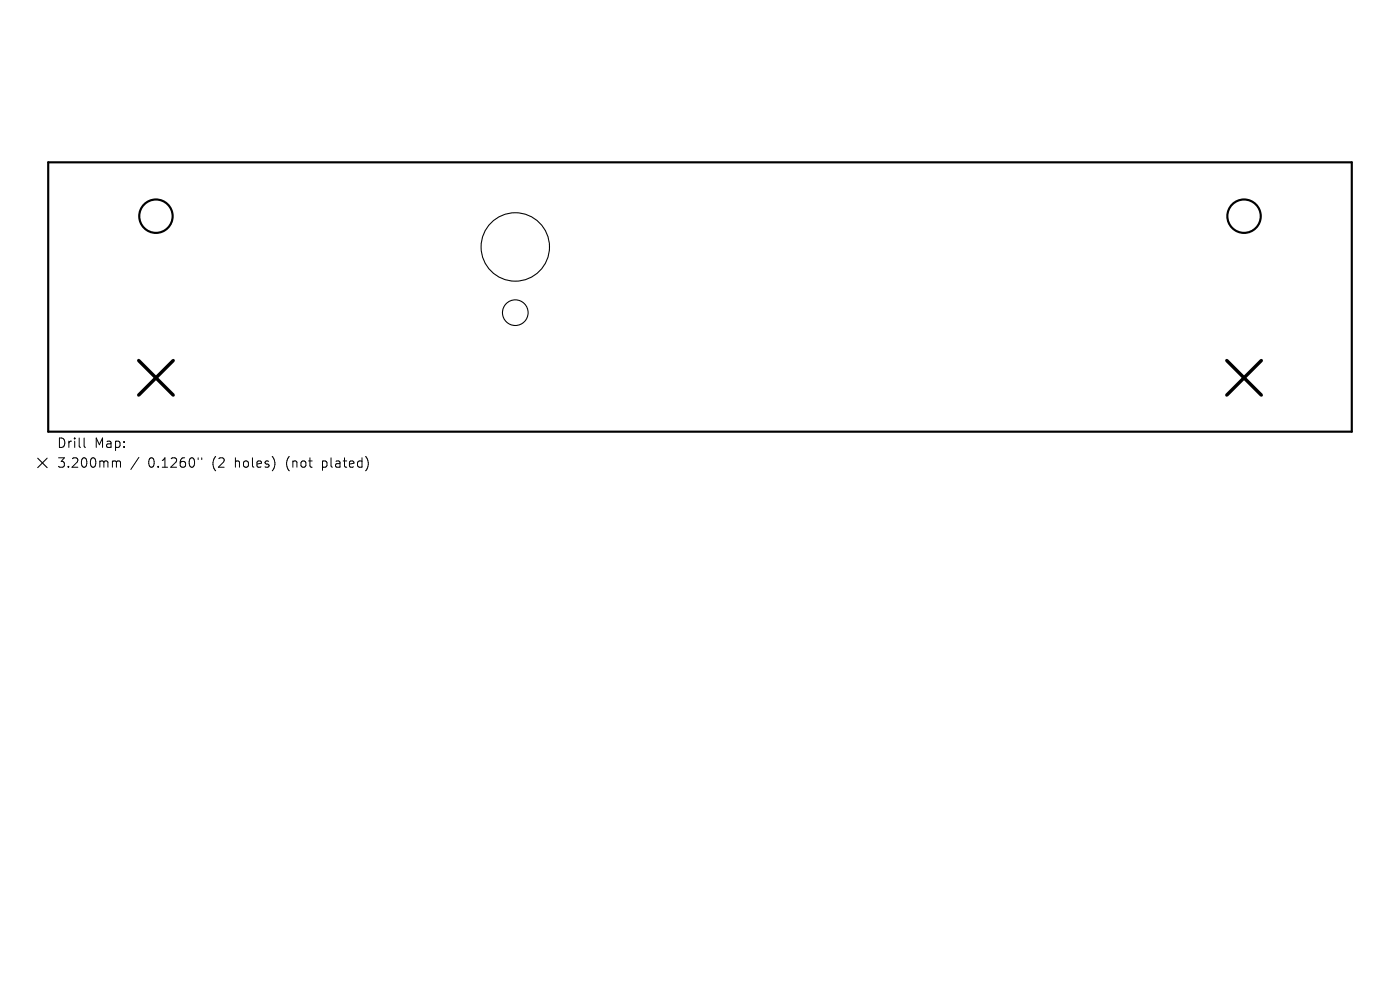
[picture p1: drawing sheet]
<svg xmlns="http://www.w3.org/2000/svg" width="297mm" height="210mm" viewBox="0 0 297 210" stroke-linecap="round" stroke-linejoin="round" font-family="sans-serif">
<defs><g id="words">
<g font-size="2.8">
<text x="12" y="95.3">Drill</text>
<text x="20" y="95.3">Map:</text>
<text x="12" y="99.5">3.200mm</text>
<text x="31.4" y="99.5">0.1260&quot;</text>
<text x="45.2" y="99.5">(2</text>
<text x="50.1" y="99.5">holes)</text>
<text x="61.2" y="99.5">(not</text>
<text x="69" y="99.5">plated)</text>
</g>
</g></defs>
<g fill="none" stroke="#000" stroke-width=".23">
<path d="M8 97.2l2 2M10 97.2l-2 2"/>
<circle cx="109.3" cy="52.4" r="7.3"/>
<circle cx="109.3" cy="66.3" r="2.72"/>
</g>
<g fill="none" stroke="#000" stroke-width=".46">
<path d="M10.2 34.4h276.6v57.2h-276.6z"/>
<circle cx="33.1" cy="45.9" r="3.5"/>
<circle cx="263.9" cy="45.9" r="3.5"/>
</g>
<path d="M29.4 76.5l7.3 7.3M36.7 76.5l-7.3 7.3M260.3 76.5l7.3 7.3M267.6 76.5l-7.3 7.3" fill="none" stroke="#000" stroke-width=".73"/>
<path d="M17.8 92.9v1.7l.3 .3M24.1 97.8l.5 .1 .1 .2M24.7 98.1l.3-.3 .5 .1 .1 1.2M24.7 98.1v1M29.5 97l-1.7 2.6M42 97.1v.4M42.8 97.1v.4" fill="none" stroke="#000" stroke-width=".21"/>
<use href="#words"/>
</svg>
